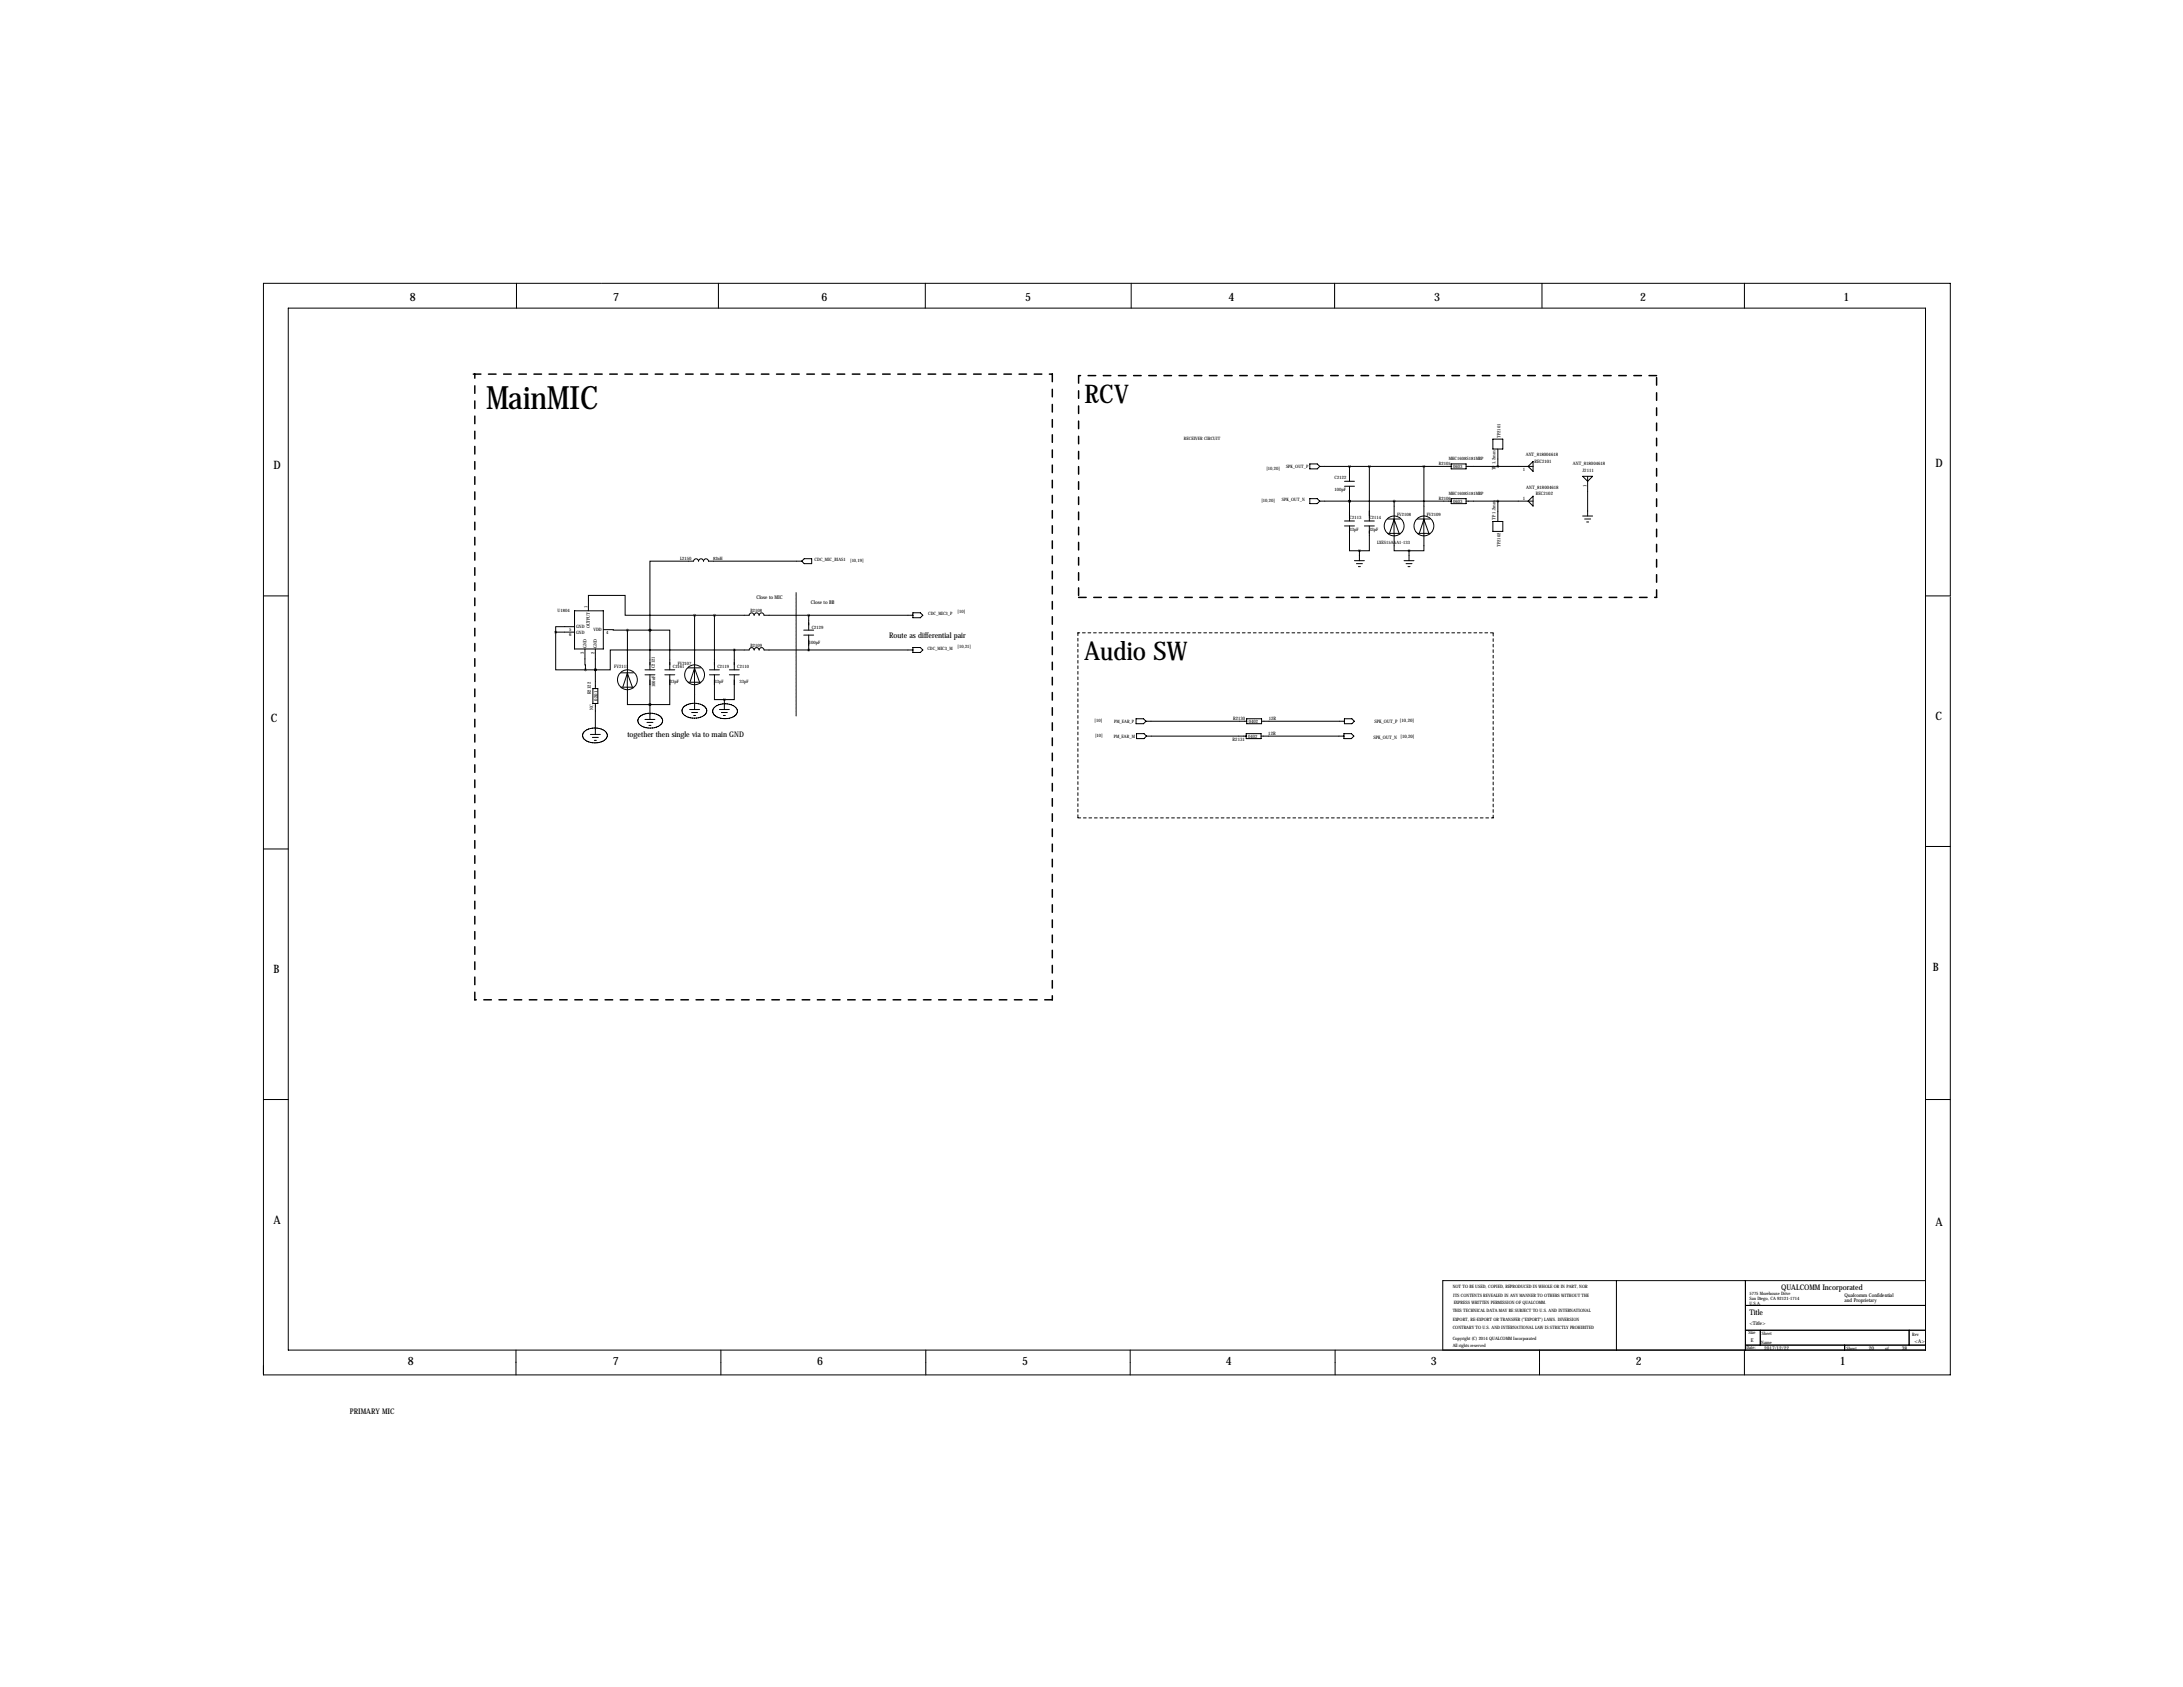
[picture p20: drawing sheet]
<svg xmlns="http://www.w3.org/2000/svg" width="1118mm" height="864mm" viewBox="0 0 1118 864" stroke-linecap="round" stroke-linejoin="round" font-family="sans-serif">
<defs><g id="words">
<text font-size="16.5" x="249" y="209">MainMIC</text>
<g font-size="13.2">
<text x="555" y="206">RCV</text>
<text x="555" y="338">Audio SW</text>
</g>
<g font-size="5.9">
<text x="210" y="154">8</text>
<text x="314" y="154">7</text>
<text x="421" y="154">6</text>
<text x="525" y="154">5</text>
<text x="629" y="154">4</text>
<text x="734" y="154">3</text>
<text x="840" y="154">2</text>
<text x="944" y="154">1</text>
<text x="991" y="239">D</text>
<text x="140" y="240">D</text>
<text x="139" y="370">C</text>
<text x="991" y="369">C</text>
<text x="990" y="497">B</text>
<text x="140" y="498">B</text>
<text x="140" y="626">A</text>
<text x="991" y="628">A</text>
<text x="209" y="699">8</text>
<text x="314" y="699">7</text>
<text x="418" y="699">6</text>
<text x="523" y="699">5</text>
<text x="628" y="699">4</text>
<text x="733" y="699">3</text>
<text x="837" y="699">2</text>
<text x="942" y="699">1</text>
</g>
<g font-size="4">
<text x="455" y="326">Route as differential pair</text>
<text x="321" y="377">together then single via to main GND</text>
<text x="912" y="660">QUALCOMM Incorporated</text>
<text x="896" y="673">Title</text>
<text x="179" y="724">PRIMARY MIC</text>
</g>
<g font-size="2.6">
<text x="387" y="306">Close to MIC</text>
<text x="415" y="309">Close to BB</text>
<text x="944" y="664">Qualcomm Confidential</text>
<text x="944" y="667">and Proprietary</text>
<text x="896" y="678">&lt;Title&gt;</text>
<text x="896" y="687">E</text>
<text x="980" y="687">&lt;A&gt;</text>
<text x="903" y="691">2017/12/22</text>
<text x="957" y="691">20</text>
<text x="974" y="691">38</text>
</g>
<g font-size="2.4">
<text x="781" y="233">ANT_818004618</text>
<text x="786" y="237">REC2101</text>
<text x="805" y="238">ANT_818004618</text>
<text x="780" y="241">1</text>
<text x="810" y="242">J2111</text>
<text x="781" y="250">ANT_818004618</text>
<text x="812" y="249" transform="rotate(-90 812 249)">1</text>
<text x="780" y="256">1</text>
<text x="786" y="254">REC2102</text>
<text x="314" y="342">FV2111</text>
<text x="303" y="355" transform="rotate(-90 303 355)">R2122</text>
<text x="306" y="359" transform="rotate(-90 306 359)">0201</text>
<text x="304" y="364" transform="rotate(-90 304 364)">NC</text>
<text x="631" y="369">R2130</text>
<text x="650" y="369">12R</text>
<text x="704" y="370">SPK_OUT_P [10,20]</text>
<text x="649" y="376">12R</text>
<text x="631" y="379">R2131</text>
<text x="703" y="378">SPK_OUT_N [10,20]</text>
</g>
<g font-size="2.3">
<text x="606" y="225">RECEIVER CIRCUIT</text>
<text x="768" y="224" transform="rotate(-90 768 224)">TP2101</text>
<text x="658" y="240">SPK_OUT_P</text>
<text x="737" y="238">R2105</text>
<text x="742" y="236">MHC1608S181MBP</text>
<text x="744" y="240">0603</text>
<text x="648" y="240">[10,20]</text>
<text x="683" y="245">C2122</text>
<text x="766" y="241" transform="rotate(-90 766 241)">TP 1.2mm</text>
<text x="683" y="251">100pF</text>
<text x="646" y="257">[10,20]</text>
<text x="656" y="257">SPK_OUT_N</text>
<text x="737" y="256">R2106</text>
<text x="742" y="253">MHC1608S181MBP</text>
<text x="744" y="258">0603</text>
<text x="691" y="266">C2113</text>
<text x="701" y="266">C2114</text>
<text x="715" y="264">FV2108</text>
<text x="731" y="264">FV2109</text>
<text x="766" y="266" transform="rotate(-90 766 266)">TP 1.2mm</text>
<text x="691" y="272">33pF</text>
<text x="701" y="272">33pF</text>
<text x="705" y="279">LXES15AAA1-133</text>
<text x="768" y="280" transform="rotate(-90 768 280)">TP2102</text>
<text x="348" y="287">L2150</text>
<text x="365" y="286">82nH</text>
<text x="417" y="287">CDC_MIC_BIAS1</text>
<text x="435" y="288">[10,19]</text>
<text x="301" y="311" transform="rotate(-90 301 311)">1</text>
<text x="285" y="313">U1804</text>
<text x="384" y="313">B2108</text>
<text x="475" y="315">CDC_MIC3_P</text>
<text x="490" y="314">[10]</text>
<text x="291" y="323">5</text>
<text x="295" y="322">GND</text>
<text x="302" y="322" transform="rotate(-90 302 322)">OUTPUT</text>
<text x="304" y="323">VDD</text>
<text x="416" y="322">C2129</text>
<text x="291" y="326">6</text>
<text x="295" y="324">GND</text>
<text x="310" y="324">4</text>
<text x="414" y="329">100pF</text>
<text x="299" y="335" transform="rotate(-90 299 335)">3</text>
<text x="300" y="331" transform="rotate(-90 300 331)">GND</text>
<text x="304" y="335" transform="rotate(-90 304 335)">2</text>
<text x="306" y="331" transform="rotate(-90 306 331)">GND</text>
<text x="384" y="331">B2109</text>
<text x="475" y="333">CDC_MIC3_M</text>
<text x="490" y="332">[10,21]</text>
<text x="347" y="340">FV2107</text>
<text x="335" y="342" transform="rotate(-90 335 342)">C2121</text>
<text x="344" y="342">C2161</text>
<text x="367" y="342">C2119</text>
<text x="377" y="342">C2110</text>
<text x="335" y="352" transform="rotate(-90 335 352)">100nF</text>
<text x="343" y="350">33pF</text>
<text x="366" y="350">33pF</text>
<text x="379" y="350">33pF</text>
<text x="560" y="370">[10]</text>
<text x="570" y="370">PM_EAR_P</text>
<text x="639" y="370">0402</text>
<text x="561" y="377">[10]</text>
<text x="570" y="378">PM_EAR_M</text>
<text x="639" y="378">0402</text>
<text x="744" y="659">NOT TO BE USED, COPIED, REPRODUCED IN W</text>
<text x="790" y="659">HOLE OR IN PART, NOR</text>
<text x="744" y="664">ITS CONTENTS REVEALED IN ANY MANNER TO OTHERS W</text>
<text x="801" y="664">ITHOUT THE</text>
<text x="896" y="665">San Diego, CA 92121-1714</text>
<text x="896" y="663">5775 Morehouse Drive</text>
<text x="744" y="672">THIS TECHNICAL DATA MAY BE SUBJECT TO U.S. AND INTERNATIONAL</text>
<text x="744" y="668">EXPRESS W</text>
<text x="755" y="668">RITTEN PERMISSION OF QUALCOMM.</text>
<text x="896" y="668">U.S.A.</text>
<text x="744" y="676">EXPORT, RE-EXPORT OR TRANSFER (&quot;EXPORT&quot;) LAW</text>
<text x="795" y="676">S. DIVERSION</text>
<text x="744" y="680">CONTRARY TO U.S. AND INTERNATIONAL LAWIS STRICTLY PROHIBITED</text>
<text x="895" y="683">Size</text>
<text x="902" y="683">Sheet</text>
<text x="979" y="684">Rev</text>
<text x="744" y="689">All rights reserved</text>
<text x="744" y="686">Copyright (C) 2014 QUALCOMM Incorporated</text>
<text x="902" y="688">Name</text>
<text x="894" y="690">Date:</text>
<text x="945" y="691">Sheet</text>
<text x="965" y="691">of</text>
</g>
</g></defs>
<g fill="none" stroke="#000" stroke-width=".51">
<path d="M148 158h838v533h-838zM264 145v13M308 145h-173v559h863v-398M308 145h690v160h-12M368 145v13M474 145v13M579 145v13M683 145v13M789 145v13M893 145v13M671 237h3l2 2-2 1h-3zM676 239h67"/>
<path d="M691 239v7M701 239v28M729 239v43h-8M743 237h8v3h-8zM751 239h34M764 225h5v5h-5zM767 230v9M785 236v5l-3-2zM671 255h3l2 2-2 1h-3zM676 257h67M688 249h5M688 246h5"/>
<path d="M691 257h.1M691 249v18M714 257v9l-3 7M743 255h8v3h-8zM751 257h34M767 257v10M785 254v5l-3-2zM810 244h5l-2 2zM813 244v20M688 269h5M688 267h5M691 269v13h5"/>
<path d="M698 269h6M698 267h6M701 269v13h-5M710 266h7M710 273h7M714 273v-7l2 7M714 273v9h7M726 266h6M726 273h6M729 266l3 7M729 266l-2 7M764 267h5v5h-5z"/>
<path d="M810 264h5M811 266h3M812 267h1M410 287h-47a1.3 1.3 0 0 0-2-1 1.3 1.3 0 0 0-1 1 1.3 1.3 0 0 0-1-1 1.3 1.3 0 0 0-1 1 1.3 1.3 0 0 0-2-1 1.3 1.3 0 0 0-1 1h-22v36M412 286h4v3h-4l-2-2zM693 287h5M694 289h3M695 290h1M696 282v5M719 287h5M720 289h3M721 290h1"/>
<path d="M721 282v5M135 305h13M294 313h15v19h-15zM301 313v-8h19v10h36M356 315h28a1.3 1.3 0 0 1 1-1 1.3 1.3 0 0 1 1 1 1.3 1.3 0 0 1 1-1 1.3 1.3 0 0 1 2 1 1.3 1.3 0 0 1 1-1 1.3 1.3 0 0 1 1 1h76M356 315v48M366 315v28M414 315v8M467 314h4l1 1-1 1h-4zM284 324h10M284 324v19h16M294 321h-10v3"/>
<path d="M299 332l1 11M305 332v21M309 322l12 1M321 323v38h12M321 323h12M333 323h10v20M333 323h.1M333 323v20M376 333h8a1.3 1.3 0 0 1 1-1 1.3 1.3 0 0 1 1 1 1.3 1.3 0 0 1 1-1 1.3 1.3 0 0 1 2 1 1.3 1.3 0 0 1 1-1 1.3 1.3 0 0 1 1 1h76M376 333h-64v10h-7M376 333v10M411 323h6"/>
<path d="M411 325h6M414 325v8M467 331h4l1 2-1 1h-4zM300 343h5M304 353h2v7h-2zM305 343h.1M318 344h6M318 352h6M321 345l3 7M321 344l-2 8M330 343h5M330 345h5"/>
<path d="M333 345v23M340 343h5M340 345h5M343 345v16h-10M352 342h7M352 349h7M356 342l2 7M356 342l-3 7M363 343h5M363 345h5M366 345v13h5M371 358v5"/>
<path d="M373 343h5M373 345h5M376 345v13h-5M299 375a8 8 0 0 1 12 1 5 5 0 0 1-6 4 5 5 0 0 1-6-5zM302 376h5M303 377h3M304 379h1M305 360v16M327 367a8 8 0 0 1 12 1 5 5 0 0 1-6 5 5 5 0 0 1-6-5zM330 368h5M331 370h3M332 371h1"/>
<path d="M333 361h.1M350 362a8 8 0 0 1 12 1 5 5 0 0 1-7 5 5 5 0 0 1-5-5zM353 363h5M354 365h3M355 366h1M366 362a8 8 0 0 1 11 1 5 5 0 0 1-6 5 5 5 0 0 1-6-5zM368 363h5M369 365h3M370 366h1M582 368h3l2 1-2 1h-3zM582 376h4l1 1-1 1h-4zM587 369h51"/>
<path d="M587 377h51M638 376h8v2h-8zM638 368h8v2h-8zM646 377h42M646 369h42M688 376h4l1 1-1 1h-4zM688 368h4l1 1-1 1h-4zM135 435h13M986 433h12M135 563h13M986 563h12M828 656v35"/>
<path d="M894 656v35M986 656h-247v35M894 668h92M264 691v13M369 691v13M474 691v13M579 691v13M684 691v13M788 691v13M893 691v13M894 689h92M894 681h92"/>
<path d="M901 681v8M944 689v2M977 681v8"/>
<circle cx="714" cy="269" r="5"/>
<circle cx="729" cy="269" r="5"/>
<circle cx="321" cy="348" r="5"/>
<circle cx="356" cy="345" r="5"/>
</g>
<path d="M242 192h297M539 192v320M552 192v114M848 192h-296M552 306h296M848 306v-114M243 512v-320M539 512h-296" fill="none" stroke="#000" stroke-width=".76" stroke-dasharray="3.9 3.9"/>
<path d="M408 303v64" fill="none" stroke="#000" stroke-width=".51" stroke-dasharray=".4 .4"/>
<path d="M552 324v95M764 324h-212M552 419h212M764 419v-95" fill="none" stroke="#000" stroke-width=".51" stroke-dasharray="1.4 1.4"/>
<path d="M284 324a.5 .5 0 0 0 1 0 .5 .5 0 0 0-1 0z" fill="#000" stroke="#000" stroke-width="1.3"/>
<use href="#words"/>
</svg>
